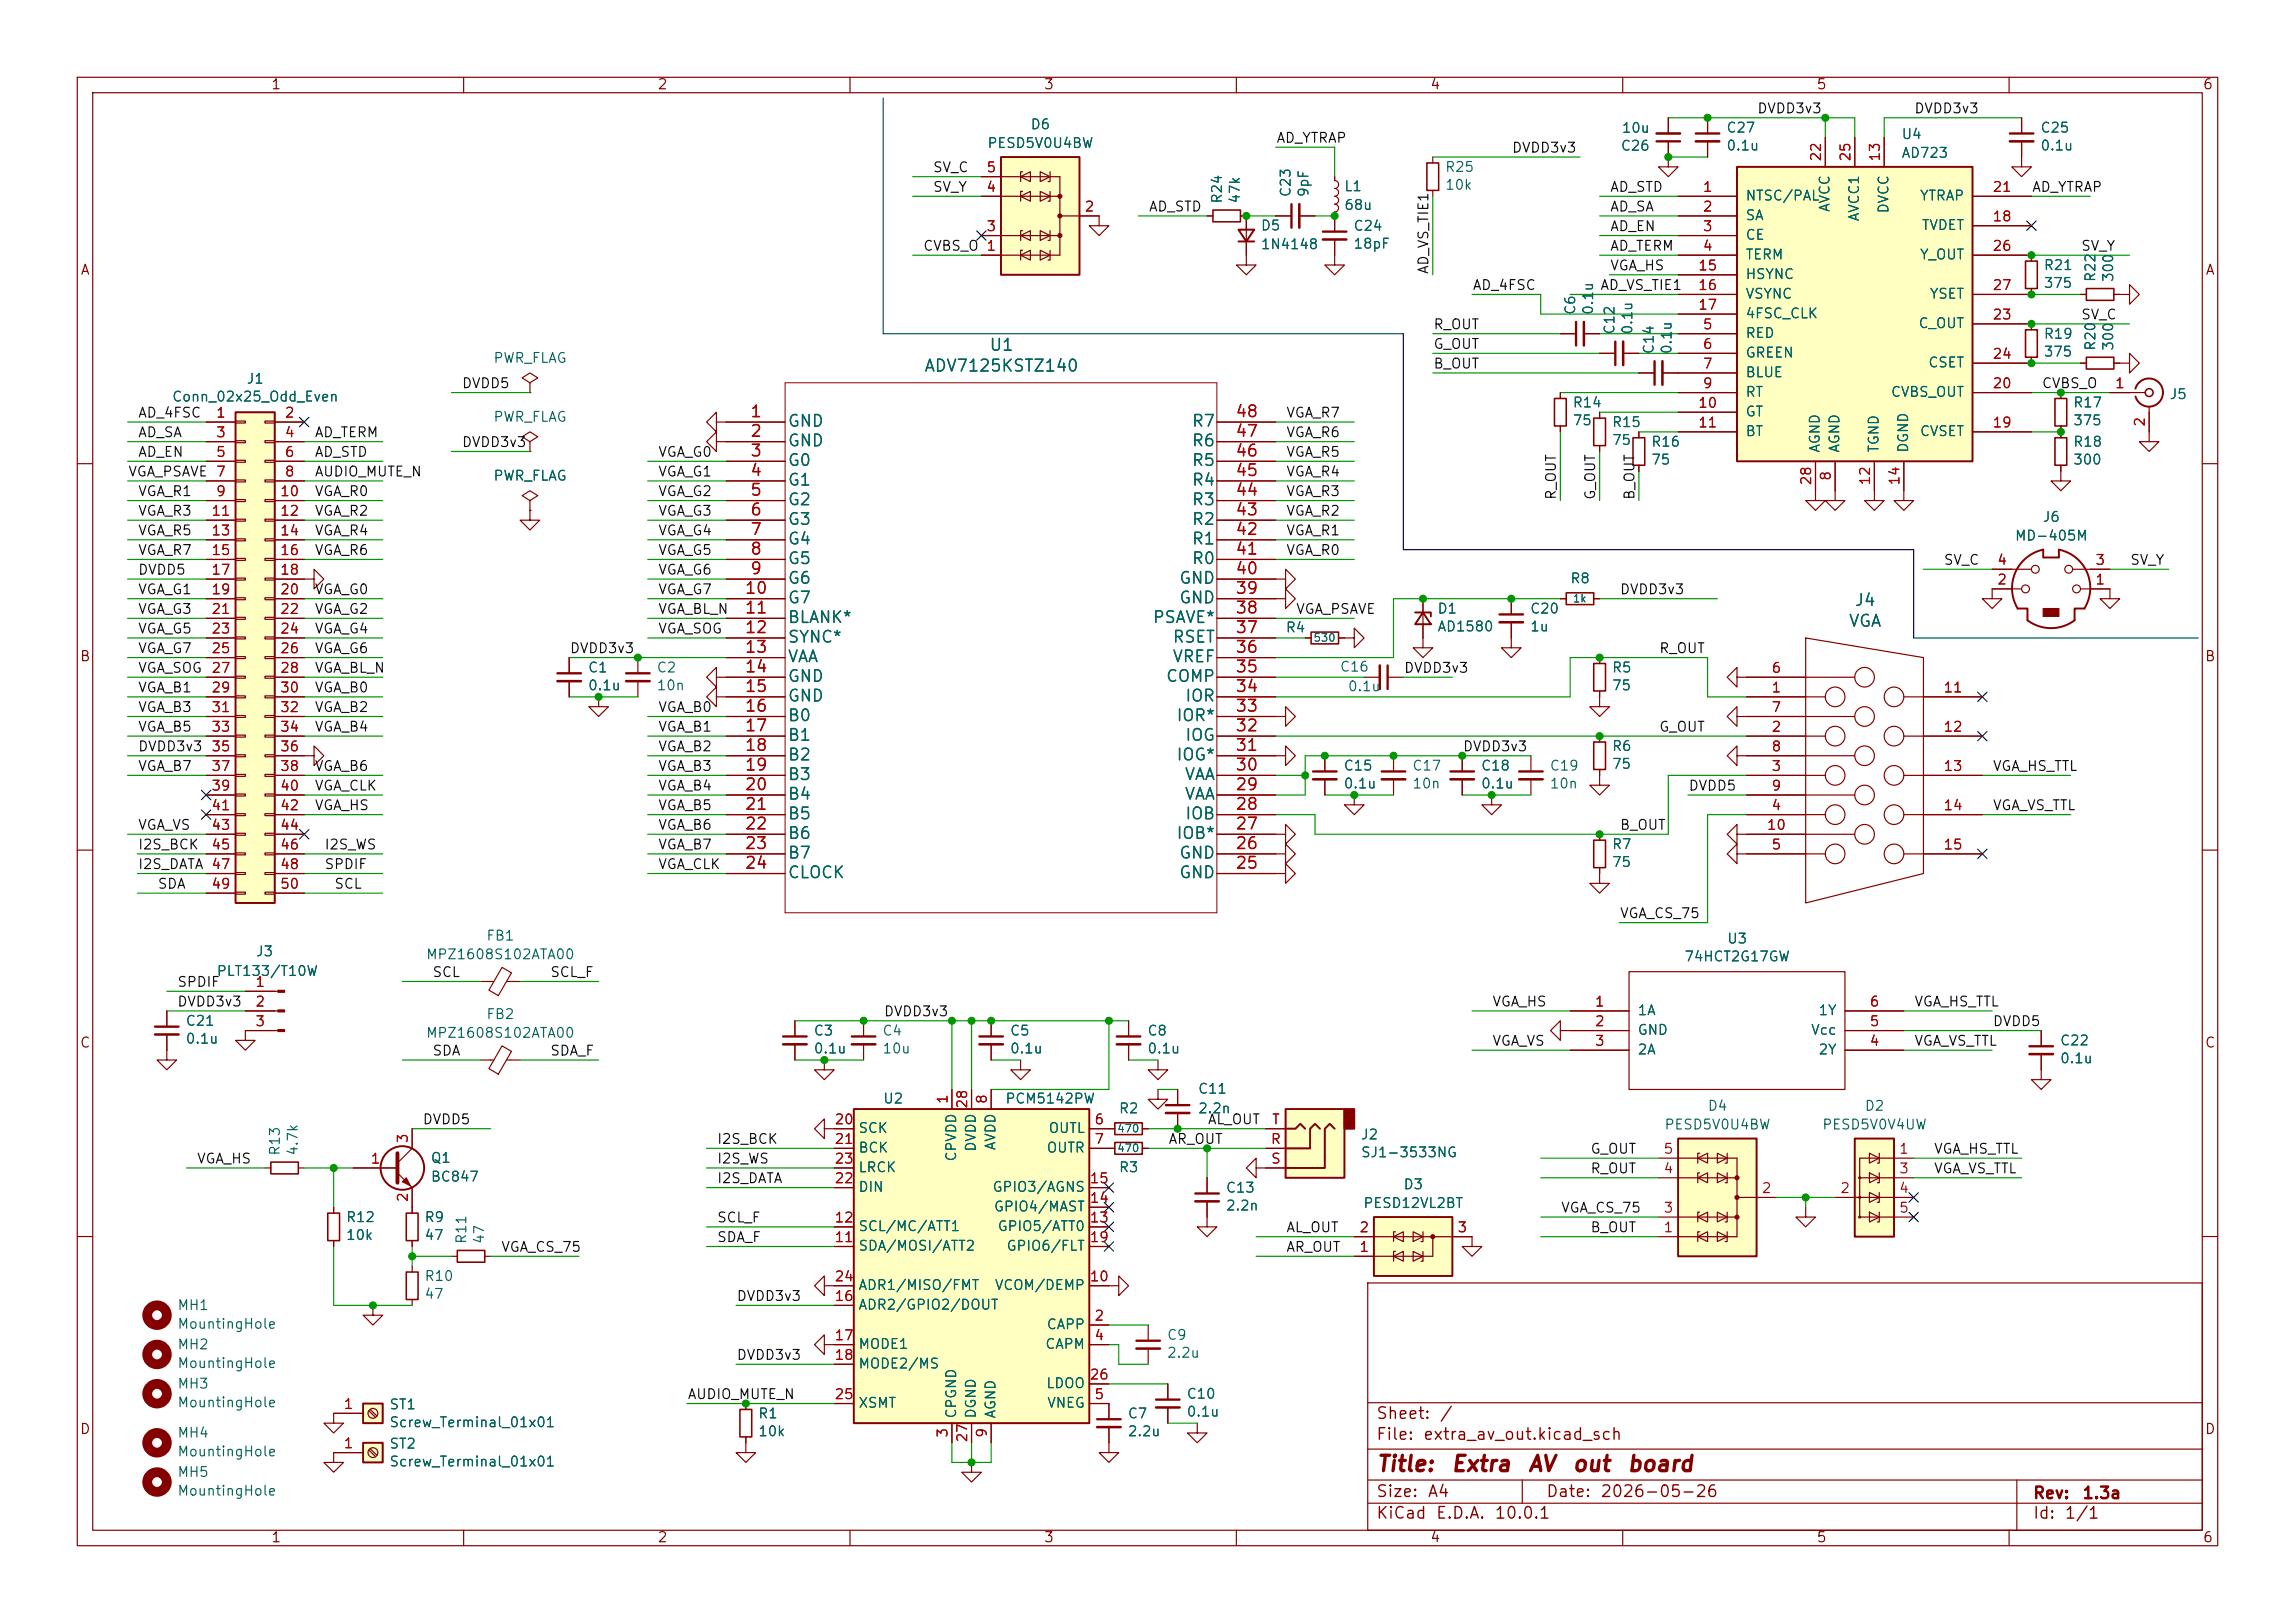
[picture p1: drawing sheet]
<svg xmlns="http://www.w3.org/2000/svg" width="297mm" height="210mm" viewBox="0 0 297 210" stroke-linecap="round" stroke-linejoin="round" font-family="sans-serif">
<defs><g id="words">
<g font-size="2" fill="#840000">
<text x="178" y="190.9">Title:</text>
<text x="187.7" y="190.9">Extra</text>
<text x="197.6" y="190.9">AV</text>
<text x="203.4" y="190.9">out</text>
<text x="210.4" y="190.9">board</text>
</g>
<g font-size="1.5" fill="#006464">
<text x="127.9" y="45.8">U1</text>
<text x="119.5" y="48.5">ADV7125KSTZ140</text>
<text x="101.9" y="55.6">GND</text>
<text x="101.9" y="58.1">GND</text>
<text x="154.1" y="58.1">R6</text>
<text x="154.1" y="55.6">R7</text>
<text x="101.9" y="60.7">G0</text>
<text x="101.9" y="63.2">G1</text>
<text x="101.9" y="65.7">G2</text>
<text x="154.1" y="65.7">R3</text>
<text x="154.1" y="63.2">R4</text>
<text x="154.1" y="60.7">R5</text>
<text x="101.9" y="68.3">G3</text>
<text x="101.9" y="70.8">G4</text>
<text x="154.1" y="70.8">R1</text>
<text x="154.1" y="68.3">R2</text>
<text x="101.9" y="73.4">G5</text>
<text x="101.9" y="75.9">G6</text>
<text x="152.5" y="75.9">GND</text>
<text x="154.1" y="73.4">R0</text>
<text x="101.9" y="78.4">G7</text>
<text x="101.9" y="81">BLANK*</text>
<text x="101.9" y="83.5">SYNC*</text>
<text x="149.1" y="81">PSAVE*</text>
<text x="151.6" y="83.5">RSET</text>
<text x="152.5" y="78.4">GND</text>
<text x="239.2" y="81.5">VGA</text>
<text x="239.9" y="78.8">J4</text>
<text x="101.9" y="86.1">VAA</text>
<text x="101.9" y="88.6">GND</text>
<text x="150.8" y="88.6">COMP</text>
<text x="151.6" y="86.1">VREF</text>
<text x="101.9" y="91.1">GND</text>
<text x="101.9" y="93.7">B0</text>
<text x="152.1" y="93.7">IOR*</text>
<text x="153.3" y="91.1">IOR</text>
<text x="101.9" y="96.2">B1</text>
<text x="101.9" y="98.8">B2</text>
<text x="101.9" y="101.3">B3</text>
<text x="152.1" y="98.8">IOG*</text>
<text x="153.2" y="101.3">VAA</text>
<text x="153.3" y="96.2">IOG</text>
<text x="101.9" y="103.8">B4</text>
<text x="101.9" y="106.4">B5</text>
<text x="153.2" y="103.8">VAA</text>
<text x="153.3" y="106.4">IOB</text>
<text x="101.9" y="108.9">B6</text>
<text x="101.9" y="111.5">B7</text>
<text x="152.1" y="108.9">IOB*</text>
<text x="152.5" y="111.5">GND</text>
<text x="101.9" y="114">CLOCK</text>
<text x="152.5" y="114">GND</text>
</g>
<g font-size="1.5" fill="#a90000">
<text x="97" y="54.4">1</text>
<text x="97" y="56.9">2</text>
<text x="97" y="59.4">3</text>
<text x="159.8" y="59.4">46</text>
<text x="159.8" y="56.9">47</text>
<text x="159.8" y="54.4">48</text>
<text x="97" y="62">4</text>
<text x="97" y="64.5">5</text>
<text x="159.8" y="64.5">44</text>
<text x="159.8" y="62">45</text>
<text x="97" y="67.1">6</text>
<text x="97" y="69.6">7</text>
<text x="159.8" y="69.6">42</text>
<text x="159.8" y="67.1">43</text>
<text x="96.3" y="77.2">10</text>
<text x="97" y="72.1">8</text>
<text x="97" y="74.7">9</text>
<text x="159.8" y="77.2">39</text>
<text x="159.8" y="74.7">40</text>
<text x="159.8" y="72.1">41</text>
<text x="96.3" y="79.8">11</text>
<text x="96.3" y="82.3">12</text>
<text x="159.8" y="82.3">37</text>
<text x="159.8" y="79.8">38</text>
<text x="96.3" y="84.8">13</text>
<text x="96.3" y="87.4">14</text>
<text x="96.3" y="89.9">15</text>
<text x="159.8" y="89.9">34</text>
<text x="159.8" y="87.4">35</text>
<text x="159.8" y="84.8">36</text>
<text x="96.3" y="92.5">16</text>
<text x="96.3" y="95">17</text>
<text x="159.8" y="95">32</text>
<text x="159.8" y="92.5">33</text>
<text x="96.3" y="97.5">18</text>
<text x="96.3" y="100.1">19</text>
<text x="159.8" y="100.1">30</text>
<text x="159.8" y="97.5">31</text>
<text x="96.3" y="102.6">20</text>
<text x="96.3" y="105.2">21</text>
<text x="96.3" y="107.7">22</text>
<text x="159.8" y="107.7">27</text>
<text x="159.8" y="105.2">28</text>
<text x="159.8" y="102.6">29</text>
<text x="96.3" y="110.2">23</text>
<text x="96.3" y="112.8">24</text>
<text x="159.8" y="112.8">25</text>
<text x="159.8" y="110.2">26</text>
</g>
<g font-size="1.5" fill="#840000">
<text x="178" y="184">Sheet:</text>
<text x="186.2" y="184">/</text>
<text x="178" y="186.7">File:</text>
<text x="184.1" y="186.7">extra_av_out.kicad_sch</text>
<text x="178" y="196.9">KiCad</text>
<text x="178" y="194.1">Size:</text>
<text x="184.7" y="194.1">A4</text>
<text x="185.7" y="196.9">E.D.A.</text>
<text x="193.3" y="196.9">10.0.1</text>
<text x="200" y="194.1">Date:</text>
<text x="207" y="194.1">2026-05-26</text>
<text x="263" y="194.3">Rev:</text>
<text x="263" y="196.9">Id:</text>
<text x="267.1" y="196.9">1/1</text>
<text x="269.4" y="194.3">1.3a</text>
</g>
<g font-size="1.3" fill="#840000">
<text x="35" y="11.9">1</text>
<text x="85" y="11.9">2</text>
<text x="135" y="11.9">3</text>
<text x="185" y="11.9">4</text>
<text x="235" y="11.9">5</text>
<text x="285" y="11.9">6</text>
<text x="10.3" y="35.9">A</text>
<text x="285.3" y="35.9">A</text>
<text x="10.3" y="85.9">B</text>
<text x="285.3" y="85.9">B</text>
<text x="10.3" y="135.9">C</text>
<text x="285.3" y="135.9">C</text>
<text x="10.3" y="185.9">D</text>
<text x="285.3" y="185.9">D</text>
<text x="35" y="199.9">1</text>
<text x="85" y="199.9">2</text>
<text x="135" y="199.9">3</text>
<text x="185" y="199.9">4</text>
<text x="235" y="199.9">5</text>
<text x="285" y="199.9">6</text>
</g>
<g font-size="1.3" fill="#006464">
<text x="133.3" y="17">D6</text>
<text x="209.8" y="17.5">10u</text>
<text x="223.3" y="17.5">C27</text>
<text x="264" y="17.5">C25</text>
<text x="127.7" y="19.5">PESD5V0U4BW</text>
<text x="186.9" y="22.6">R25</text>
<text x="209.7" y="19.8">C26</text>
<text x="223.3" y="19.8">0.1u</text>
<text x="246" y="20.7">AD723</text>
<text x="246" y="18.3">U4</text>
<text x="264" y="19.8">0.1u</text>
<text x="158.4" y="26.4" transform="rotate(-90 158.4 26.4)">R24</text>
<text x="160.8" y="26.4" transform="rotate(-90 160.8 26.4)">47k</text>
<text x="167.3" y="25.6" transform="rotate(-90 167.3 25.6)">C23</text>
<text x="169.6" y="25.6" transform="rotate(-90 169.6 25.6)">9pF</text>
<text x="173.9" y="25.1">L1</text>
<text x="173.9" y="27.5">68u</text>
<text x="186.9" y="24.9">10k</text>
<text x="225.8" y="26.3">NTSC/PAL</text>
<text x="225.8" y="28.8">SA</text>
<text x="237.1" y="27.5" transform="rotate(-90 237.1 27.5)">AVCC</text>
<text x="240.9" y="28.7" transform="rotate(-90 240.9 28.7)">AVCC1</text>
<text x="244.7" y="27.7" transform="rotate(-90 244.7 27.7)">DVCC</text>
<text x="248.4" y="26.3">YTRAP</text>
<text x="163.1" y="30.1">D5</text>
<text x="163.1" y="32.6">1N4148</text>
<text x="175.1" y="30.2">C24</text>
<text x="175.1" y="32.5">18pF</text>
<text x="225.8" y="31.3">CE</text>
<text x="225.8" y="33.9">TERM</text>
<text x="248.4" y="33.9">Y_OUT</text>
<text x="248.6" y="30.1">TVDET</text>
<text x="264.4" y="35.3">R21</text>
<text x="204.2" y="40.8" transform="rotate(-90 204.2 40.8)">C6</text>
<text x="206.5" y="40.8" transform="rotate(-90 206.5 40.8)">0.1u</text>
<text x="225.8" y="36.4">HSYNC</text>
<text x="225.8" y="39">VSYNC</text>
<text x="225.8" y="41.5">4FSC_CLK</text>
<text x="249.6" y="39">YSET</text>
<text x="264.4" y="37.6">375</text>
<text x="271.5" y="36.6" transform="rotate(-90 271.5 36.6)">R22</text>
<text x="273.8" y="36.6" transform="rotate(-90 273.8 36.6)">300</text>
<text x="63.8" y="47.3">PWR_FLAG</text>
<text x="209.2" y="43.4" transform="rotate(-90 209.2 43.4)">C12</text>
<text x="211.6" y="43.4" transform="rotate(-90 211.6 43.4)">0.1u</text>
<text x="214.3" y="45.9" transform="rotate(-90 214.3 45.9)">C14</text>
<text x="216.6" y="45.9" transform="rotate(-90 216.6 45.9)">0.1u</text>
<text x="225.8" y="44">RED</text>
<text x="225.8" y="46.6">GREEN</text>
<text x="248.2" y="42.8">C_OUT</text>
<text x="249.5" y="47.9">CSET</text>
<text x="264.4" y="46.5">375</text>
<text x="264.4" y="44.1">R19</text>
<text x="271.5" y="45.5" transform="rotate(-90 271.5 45.5)">R20</text>
<text x="273.8" y="45.5" transform="rotate(-90 273.8 45.5)">300</text>
<text x="22.2" y="52.3">Conn_02x25_Odd_Even</text>
<text x="31.8" y="50">J1</text>
<text x="203.4" y="53">R14</text>
<text x="225.8" y="49.1">BLUE</text>
<text x="225.8" y="51.7">RT</text>
<text x="244.6" y="51.7">CVBS_OUT</text>
<text x="268.2" y="53">R17</text>
<text x="280.7" y="52">J5</text>
<text x="63.8" y="54.9">PWR_FLAG</text>
<text x="203.4" y="55.3">75</text>
<text x="208.5" y="55.6">R15</text>
<text x="208.5" y="57.9">75</text>
<text x="213.6" y="58.1">R16</text>
<text x="225.8" y="54.2">GT</text>
<text x="225.8" y="56.7">BT</text>
<text x="235.8" y="58.7" transform="rotate(-90 235.8 58.7)">AGND</text>
<text x="238.4" y="58.7" transform="rotate(-90 238.4 58.7)">AGND</text>
<text x="243.4" y="58.7" transform="rotate(-90 243.4 58.7)">TGND</text>
<text x="247.2" y="58.7" transform="rotate(-90 247.2 58.7)">DGND</text>
<text x="248.4" y="56.7">CVSET</text>
<text x="268.2" y="55.3">375</text>
<text x="268.2" y="58.1">R18</text>
<text x="63.8" y="62.5">PWR_FLAG</text>
<text x="213.6" y="60.4">75</text>
<text x="268.2" y="60.4">300</text>
<text x="260.7" y="70.3">MD-405M</text>
<text x="264.3" y="67.8">J6</text>
<text x="203.1" y="75.8">R8</text>
<text x="166.3" y="82.1">R4</text>
<text x="185.9" y="79.7">D1</text>
<text x="185.9" y="82">AD1580</text>
<text x="197.9" y="82">1u</text>
<text x="197.9" y="79.7">C20</text>
<text x="76" y="87.3">C1</text>
<text x="76" y="89.6">0.1u</text>
<text x="84.9" y="87.3">C2</text>
<text x="84.9" y="89.6">10n</text>
<text x="173.3" y="87.2">C16</text>
<text x="174.3" y="89.8">0.1u</text>
<text x="208.5" y="87.3">R5</text>
<text x="208.5" y="89.6">75</text>
<text x="173.8" y="100">C15</text>
<text x="182.7" y="100">C17</text>
<text x="191.6" y="100">C18</text>
<text x="200.5" y="100">C19</text>
<text x="208.5" y="97.5">R6</text>
<text x="208.5" y="99.8">75</text>
<text x="173.8" y="102.3">0.1u</text>
<text x="182.7" y="102.3">10n</text>
<text x="191.6" y="102.3">0.1u</text>
<text x="200.5" y="102.3">10n</text>
<text x="208.5" y="110.2">R7</text>
<text x="208.5" y="112.5">75</text>
<text x="33" y="124.1">J3</text>
<text x="55" y="124.4">MPZ1608S102ATA00</text>
<text x="62.8" y="122">FB1</text>
<text x="217.9" y="124.7">74HCT2G17GW</text>
<text x="223.4" y="122.4">U3</text>
<text x="27.9" y="126.6">PLT133/T10W</text>
<text x="211.8" y="131.7">1A</text>
<text x="235.2" y="131.7">1Y</text>
<text x="23.9" y="133">C21</text>
<text x="23.9" y="135.4">0.1u</text>
<text x="55" y="134.6">MPZ1608S102ATA00</text>
<text x="62.8" y="132.2">FB2</text>
<text x="105.2" y="134.3">C3</text>
<text x="105.2" y="136.6">0.1u</text>
<text x="114.1" y="134.3">C4</text>
<text x="114.1" y="136.6">10u</text>
<text x="130.6" y="134.3">C5</text>
<text x="130.6" y="136.6">0.1u</text>
<text x="148.4" y="134.3">C8</text>
<text x="148.4" y="136.6">0.1u</text>
<text x="211.8" y="134.2">GND</text>
<text x="211.8" y="136.8">2A</text>
<text x="234.3" y="134.2">Vcc</text>
<text x="235.2" y="136.8">2Y</text>
<text x="266.5" y="135.6">C22</text>
<text x="266.5" y="137.9">0.1u</text>
<text x="114.2" y="143.1">U2</text>
<text x="130" y="143.1">PCM5142PW</text>
<text x="154.9" y="141.8">C11</text>
<text x="36.5" y="149.6" transform="rotate(-90 36.5 149.6)">R13</text>
<text x="38.8" y="149.6" transform="rotate(-90 38.8 149.6)">4.7k</text>
<text x="111" y="146.9">SCK</text>
<text x="111" y="149.5">BCK</text>
<text x="126.6" y="149.1" transform="rotate(-90 126.6 149.1)">DVDD</text>
<text x="129.1" y="148.9" transform="rotate(-90 129.1 148.9)">AVDD</text>
<text x="135.4" y="149.5">OUTR</text>
<text x="135.6" y="146.9">OUTL</text>
<text x="144.7" y="144.4">R2</text>
<text x="154.9" y="144.4">2.2n</text>
<text x="176" y="147.8">J2</text>
<text x="215.3" y="146.5">PESD5V0U4BW</text>
<text x="220.9" y="144">D4</text>
<text x="235.7" y="146.5">PESD5V0V4UW</text>
<text x="241.2" y="144">D2</text>
<text x="55.7" y="153.2">BC847</text>
<text x="55.7" y="150.8">Q1</text>
<text x="111" y="154.5">DIN</text>
<text x="111" y="152">LRCK</text>
<text x="124.1" y="150.4" transform="rotate(-90 124.1 150.4)">CPVDD</text>
<text x="128.3" y="154.5">GPIO3/AGNS</text>
<text x="144.7" y="152">R3</text>
<text x="158.6" y="154.6">C13</text>
<text x="176" y="150.1">SJ1-3533NG</text>
<text x="181.5" y="154.2">D3</text>
<text x="44.7" y="160.8">10k</text>
<text x="44.7" y="158.4">R12</text>
<text x="54.8" y="158.4">R9</text>
<text x="54.8" y="160.8">47</text>
<text x="60.7" y="161.1" transform="rotate(-90 60.7 161.1)">R11</text>
<text x="63" y="161.1" transform="rotate(-90 63 161.1)">47</text>
<text x="111" y="159.6">SCL/MC/ATT1</text>
<text x="128.5" y="157.1">GPIO4/MAST</text>
<text x="129" y="159.6">GPIO5/ATT0</text>
<text x="158.6" y="156.9">2.2n</text>
<text x="176.3" y="156.6">PESD12VL2BT</text>
<text x="54.8" y="166.1">R10</text>
<text x="111" y="162.2">SDA/MOSI/ATT2</text>
<text x="111" y="167.2">ADR1/MISO/FMT</text>
<text x="128.6" y="167.2">VCOM/DEMP</text>
<text x="130.2" y="162.2">GPIO6/FLT</text>
<text x="22.9" y="169.8">MH1</text>
<text x="22.9" y="172.3">MountingHole</text>
<text x="54.8" y="168.4">47</text>
<text x="111" y="169.8">ADR2/GPIO2/DOUT</text>
<text x="135.4" y="172.3">CAPP</text>
<text x="150.9" y="173.7">C9</text>
<text x="22.9" y="180">MH3</text>
<text x="22.9" y="174.9">MH2</text>
<text x="22.9" y="177.3">MountingHole</text>
<text x="111" y="174.9">MODE1</text>
<text x="111" y="177.4">MODE2/MS</text>
<text x="135.2" y="174.9">CAPM</text>
<text x="135.3" y="179.9">LDOO</text>
<text x="150.9" y="176">2.2u</text>
<text x="22.9" y="182.4">MountingHole</text>
<text x="50.3" y="182.7">ST1</text>
<text x="50.3" y="185">Screw_Terminal_01x01</text>
<text x="98" y="183.8">R1</text>
<text x="111" y="182.5">XSMT</text>
<text x="124.1" y="183.6" transform="rotate(-90 124.1 183.6)">CPGND</text>
<text x="126.6" y="183.6" transform="rotate(-90 126.6 183.6)">DGND</text>
<text x="129.1" y="183.6" transform="rotate(-90 129.1 183.6)">AGND</text>
<text x="135.4" y="182.5">VNEG</text>
<text x="145.9" y="183.8">C7</text>
<text x="153.5" y="181.3">C10</text>
<text x="153.5" y="183.6">0.1u</text>
<text x="22.9" y="191.4">MH5</text>
<text x="22.9" y="186.3">MH4</text>
<text x="22.9" y="188.8">MountingHole</text>
<text x="50.3" y="187.8">ST2</text>
<text x="50.3" y="190.1">Screw_Terminal_01x01</text>
<text x="98" y="186.2">10k</text>
<text x="145.9" y="186.2">2.2u</text>
<text x="22.9" y="193.8">MountingHole</text>
</g>
<g font-size="1.3" fill="#0f0f0f">
<text x="227.3" y="15">DVDD3v3</text>
<text x="247.6" y="15">DVDD3v3</text>
<text x="120.6" y="22.6">SV_C</text>
<text x="165.1" y="18.8">AD_YTRAP</text>
<text x="195.6" y="20.1">DVDD3v3</text>
<text x="120.6" y="25.1">SV_Y</text>
<text x="148.6" y="27.7">AD_STD</text>
<text x="208.3" y="27.7">AD_SA</text>
<text x="208.3" y="25.1">AD_STD</text>
<text x="262.9" y="25.1">AD_YTRAP</text>
<text x="119.4" y="32.8">CVBS_O 1</text>
<text x="185.2" y="35.6" transform="rotate(-90 185.2 35.6)">AD_VS_TIE1</text>
<text x="208.3" y="35.3">VGA_HS</text>
<text x="208.3" y="30.2">AD_EN</text>
<text x="208.3" y="32.8">AD_TERM</text>
<text x="269.2" y="32.8">SV_Y</text>
<text x="190.5" y="37.8">AD_4FSC</text>
<text x="207" y="37.8">AD_VS_TIE1</text>
<text x="269.2" y="41.6">SV_C</text>
<text x="185.4" y="48">B_OUT</text>
<text x="185.4" y="45.5">G_OUT</text>
<text x="185.4" y="42.9">R_OUT</text>
<text x="59.7" y="50.5">DVDD5</text>
<text x="264.2" y="50.5">CVBS_O</text>
<text x="17.8" y="59.4">AD_EN</text>
<text x="17.8" y="56.9">AD_SA</text>
<text x="17.8" y="54.3">AD_4FSC</text>
<text x="40.6" y="56.9">AD_TERM</text>
<text x="40.6" y="59.4">AD_STD</text>
<text x="59.7" y="58.2">DVDD3v3</text>
<text x="85.1" y="59.4">VGA_G0</text>
<text x="166.4" y="54.3">VGA_R7</text>
<text x="166.4" y="59.4">VGA_R5</text>
<text x="166.4" y="56.9">VGA_R6</text>
<text x="16.5" y="62">VGA_PSAVE</text>
<text x="17.8" y="64.5">VGA_R1</text>
<text x="40.6" y="64.5">VGA_R0</text>
<text x="40.6" y="62">AUDIO_MUTE_N</text>
<text x="85.1" y="64.5">VGA_G2</text>
<text x="85.1" y="62">VGA_G1</text>
<text x="166.4" y="64.5">VGA_R3</text>
<text x="166.4" y="62">VGA_R4</text>
<text x="201.7" y="64.8" transform="rotate(-90 201.7 64.8)">R_OUT</text>
<text x="206.7" y="64.8" transform="rotate(-90 206.7 64.8)">G_OUT</text>
<text x="211.8" y="64.8" transform="rotate(-90 211.8 64.8)">B_OUT</text>
<text x="17.8" y="69.6">VGA_R5</text>
<text x="17.8" y="67">VGA_R3</text>
<text x="40.6" y="69.6">VGA_R4</text>
<text x="40.6" y="67">VGA_R2</text>
<text x="85.1" y="69.6">VGA_G4</text>
<text x="85.1" y="67">VGA_G3</text>
<text x="166.4" y="67">VGA_R2</text>
<text x="166.4" y="69.6">VGA_R1</text>
<text x="17.8" y="72.1">VGA_R7</text>
<text x="17.8" y="74.7">DVDD5</text>
<text x="17.8" y="77.2">VGA_G1</text>
<text x="40.6" y="72.1">VGA_R6</text>
<text x="40.6" y="77.2">VGA_G0</text>
<text x="85.1" y="72.1">VGA_G5</text>
<text x="85.1" y="77.2">VGA_G7</text>
<text x="85.1" y="74.7">VGA_G6</text>
<text x="166.4" y="72.1">VGA_R0</text>
<text x="209.5" y="77.2">DVDD3v3</text>
<text x="251.5" y="73.4">SV_C</text>
<text x="275.6" y="73.4">SV_Y</text>
<text x="17.8" y="79.7">VGA_G3</text>
<text x="17.8" y="82.3">VGA_G5</text>
<text x="40.6" y="82.3">VGA_G4</text>
<text x="40.6" y="79.7">VGA_G2</text>
<text x="85.1" y="79.7">VGA_BL_N</text>
<text x="85.1" y="82.3">VGA_SOG</text>
<text x="167.6" y="79.7">VGA_PSAVE</text>
<text x="17.8" y="84.8">VGA_G7</text>
<text x="17.8" y="89.9">VGA_B1</text>
<text x="17.8" y="87.4">VGA_SOG</text>
<text x="40.6" y="89.9">VGA_B0</text>
<text x="40.6" y="84.8">VGA_G6</text>
<text x="40.6" y="87.4">VGA_BL_N</text>
<text x="73.7" y="84.8">DVDD3v3</text>
<text x="181.6" y="87.4">DVDD3v3</text>
<text x="214.6" y="84.8">R_OUT</text>
<text x="17.8" y="92.4">VGA_B3</text>
<text x="17.8" y="95">VGA_B5</text>
<text x="40.6" y="95">VGA_B4</text>
<text x="40.6" y="92.4">VGA_B2</text>
<text x="85.1" y="95">VGA_B1</text>
<text x="85.1" y="92.4">VGA_B0</text>
<text x="214.6" y="95">G_OUT</text>
<text x="17.8" y="100.1">VGA_B7</text>
<text x="17.8" y="97.5">DVDD3v3</text>
<text x="40.6" y="100.1">VGA_B6</text>
<text x="85.1" y="97.5">VGA_B2</text>
<text x="85.1" y="100.1">VGA_B3</text>
<text x="189.2" y="97.5">DVDD3v3</text>
<text x="257.8" y="100.1">VGA_HS_TTL</text>
<text x="17.8" y="107.7">VGA_VS</text>
<text x="40.6" y="105.1">VGA_HS</text>
<text x="40.6" y="102.6">VGA_CLK</text>
<text x="85.1" y="107.7">VGA_B6</text>
<text x="85.1" y="105.1">VGA_B5</text>
<text x="85.1" y="102.6">VGA_B4</text>
<text x="209.5" y="107.7">B_OUT</text>
<text x="218.4" y="102.6">DVDD5</text>
<text x="257.8" y="105.1">VGA_VS_TTL</text>
<text x="17.8" y="110.2">I2S_BCK</text>
<text x="17.8" y="112.8">I2S_DATA 47</text>
<text x="41.9" y="112.8">SPDIF</text>
<text x="41.9" y="110.2">I2S_WS</text>
<text x="85.1" y="112.8">VGA_CLK</text>
<text x="85.1" y="110.2">VGA_B7</text>
<text x="20.3" y="115.3">SDA</text>
<text x="43.2" y="115.3">SCL</text>
<text x="209.5" y="119.1">VGA_CS_75</text>
<text x="22.9" y="128">SPDIF</text>
<text x="22.9" y="130.5">DVDD3v3</text>
<text x="55.9" y="126.7">SCL</text>
<text x="71.1" y="126.7">SCL_F</text>
<text x="114.3" y="131.8">DVDD3v3</text>
<text x="193" y="130.5">VGA_HS</text>
<text x="247.6" y="130.5">VGA_HS_TTL</text>
<text x="55.9" y="136.9">SDA</text>
<text x="71.1" y="136.9">SDA_F</text>
<text x="193" y="135.6">VGA_VS</text>
<text x="247.6" y="135.6">VGA_VS_TTL</text>
<text x="257.8" y="133.1">DVDD5</text>
<text x="54.6" y="145.8">DVDD5</text>
<text x="92.7" y="148.3">I2S_BCK</text>
<text x="151.1" y="148.3">AR_OUT</text>
<text x="156.2" y="145.8">AL_OUT</text>
<text x="205.7" y="149.6">G_OUT</text>
<text x="250.2" y="149.6">VGA_HS_TTL</text>
<text x="25.4" y="150.9">VGA_HS</text>
<text x="92.7" y="150.9">I2S_WS</text>
<text x="92.7" y="153.4">I2S_DATA</text>
<text x="205.7" y="152.1">R_OUT</text>
<text x="250.2" y="152.1">VGA_VS_TTL</text>
<text x="92.7" y="161">SDA_F</text>
<text x="92.7" y="158.5">SCL_F</text>
<text x="166.4" y="159.8">AL_OUT</text>
<text x="201.9" y="157.2">VGA_CS_75</text>
<text x="205.7" y="159.8">B_OUT</text>
<text x="64.8" y="162.3">VGA_CS_75</text>
<text x="166.4" y="162.3">AR_OUT</text>
<text x="95.2" y="168.6">DVDD3v3</text>
<text x="95.2" y="176.3">DVDD3v3</text>
<text x="88.9" y="181.3">AUDIO_MUTE_N</text>
</g>
<g font-size="1.3" fill="#a90000">
<text x="127.6" y="22.6">5</text>
<text x="236" y="21" transform="rotate(-90 236 21)">22</text>
<text x="239.8" y="21" transform="rotate(-90 239.8 21)">25</text>
<text x="243.6" y="21" transform="rotate(-90 243.6 21)">13</text>
<text x="127.6" y="25.1">4</text>
<text x="140.3" y="27.7">2</text>
<text x="220.3" y="25.1">1</text>
<text x="220.3" y="27.7">2</text>
<text x="257.8" y="29">18</text>
<text x="257.8" y="25.1">21</text>
<text x="127.6" y="30.2">3</text>
<text x="127.6" y="32.8">1</text>
<text x="219.7" y="35.3">15</text>
<text x="220.3" y="30.2">3</text>
<text x="220.3" y="32.8">4</text>
<text x="257.8" y="32.8">26</text>
<text x="219.7" y="37.8">16</text>
<text x="219.7" y="40.4">17</text>
<text x="257.8" y="41.7">23</text>
<text x="257.8" y="37.8">27</text>
<text x="220.3" y="42.9">5</text>
<text x="220.3" y="45.5">6</text>
<text x="257.8" y="46.7">24</text>
<text x="219.7" y="53.1">10</text>
<text x="220.3" y="48">7</text>
<text x="220.3" y="50.5">9</text>
<text x="257.8" y="50.5">20</text>
<text x="273.6" y="50.5">1</text>
<text x="27.9" y="54.4">1</text>
<text x="27.9" y="56.9">3</text>
<text x="27.9" y="59.4">5</text>
<text x="36.8" y="54.4">2</text>
<text x="36.8" y="56.9">4</text>
<text x="36.8" y="59.4">6</text>
<text x="219.7" y="55.6">11</text>
<text x="257.8" y="55.6">19</text>
<text x="277.9" y="55.3" transform="rotate(-90 277.9 55.3)">2</text>
<text x="27.9" y="62">7</text>
<text x="27.9" y="64.5">9</text>
<text x="36.2" y="64.5">10</text>
<text x="36.8" y="62">8</text>
<text x="234.7" y="62.9" transform="rotate(-90 234.7 62.9)">28</text>
<text x="237.2" y="62.3" transform="rotate(-90 237.2 62.3)">8</text>
<text x="242.3" y="62.9" transform="rotate(-90 242.3 62.9)">12</text>
<text x="246.1" y="62.9" transform="rotate(-90 246.1 62.9)">14</text>
<text x="27.3" y="67.1">11</text>
<text x="27.3" y="69.6">13</text>
<text x="36.2" y="67.1">12</text>
<text x="36.2" y="69.6">14</text>
<text x="27.3" y="72.1">15</text>
<text x="27.3" y="74.7">17</text>
<text x="27.3" y="77.2">19</text>
<text x="36.2" y="72.1">16</text>
<text x="36.2" y="74.7">18</text>
<text x="36.2" y="77.2">20</text>
<text x="258.4" y="75.9">2</text>
<text x="258.4" y="73.4">4</text>
<text x="271.1" y="75.9">1</text>
<text x="271.1" y="73.4">3</text>
<text x="27.3" y="79.8">21</text>
<text x="27.3" y="82.3">23</text>
<text x="36.2" y="79.8">22</text>
<text x="36.2" y="82.3">24</text>
<text x="27.3" y="84.8">25</text>
<text x="27.3" y="87.4">27</text>
<text x="27.3" y="89.9">29</text>
<text x="36.2" y="84.8">26</text>
<text x="36.2" y="87.4">28</text>
<text x="36.2" y="89.9">30</text>
<text x="229.2" y="89.9">1</text>
<text x="229.2" y="87.4">6</text>
<text x="251.4" y="89.9">11</text>
<text x="27.3" y="92.5">31</text>
<text x="27.3" y="95">33</text>
<text x="36.2" y="92.5">32</text>
<text x="36.2" y="95">34</text>
<text x="229.2" y="95">2</text>
<text x="229.2" y="92.5">7</text>
<text x="251.4" y="95">12</text>
<text x="27.3" y="97.5">35</text>
<text x="27.3" y="100.1">37</text>
<text x="36.2" y="97.5">36</text>
<text x="36.2" y="100.1">38</text>
<text x="229.2" y="100.1">3</text>
<text x="229.2" y="97.5">8</text>
<text x="251.4" y="100.1">13</text>
<text x="27.3" y="102.6">39</text>
<text x="27.3" y="105.2">41</text>
<text x="27.3" y="107.7">43</text>
<text x="36.2" y="102.6">40</text>
<text x="36.2" y="105.2">42</text>
<text x="36.2" y="107.7">44</text>
<text x="228.6" y="107.7">10</text>
<text x="229.2" y="105.2">4</text>
<text x="229.2" y="102.6">9</text>
<text x="251.4" y="105.2">14</text>
<text x="27.3" y="110.2">45</text>
<text x="27.3" y="112.8">47</text>
<text x="36.2" y="110.2">46</text>
<text x="36.2" y="112.8">48</text>
<text x="229.2" y="110.2">5</text>
<text x="251.4" y="110.2">15</text>
<text x="27.3" y="115.3">49</text>
<text x="36.2" y="115.3">50</text>
<text x="32.9" y="128">1</text>
<text x="32.9" y="130.6">2</text>
<text x="206.3" y="130.6">1</text>
<text x="241.9" y="130.6">6</text>
<text x="32.9" y="133.1">3</text>
<text x="206.3" y="133.1">2</text>
<text x="206.3" y="135.6">3</text>
<text x="241.9" y="135.6">4</text>
<text x="241.9" y="133.1">5</text>
<text x="122.9" y="142.9" transform="rotate(-90 122.9 142.9)">1</text>
<text x="125.5" y="143.6" transform="rotate(-90 125.5 143.6)">28</text>
<text x="128" y="142.9" transform="rotate(-90 128 142.9)">8</text>
<text x="53.1" y="148" transform="rotate(-90 53.1 148)">3</text>
<text x="107.9" y="145.8">20</text>
<text x="107.9" y="148.3">21</text>
<text x="141.5" y="145.8">6</text>
<text x="141.5" y="148.3">7</text>
<text x="164.4" y="148.3">R</text>
<text x="164.5" y="145.8">T</text>
<text x="215.2" y="149.6">5</text>
<text x="245.7" y="149.6">1</text>
<text x="47.9" y="150.9">1</text>
<text x="53.1" y="155.6" transform="rotate(-90 53.1 155.6)">2</text>
<text x="107.9" y="153.4">22</text>
<text x="107.9" y="150.9">23</text>
<text x="140.9" y="156">14</text>
<text x="140.9" y="153.4">15</text>
<text x="164.4" y="150.9">S</text>
<text x="215.2" y="152.1">4</text>
<text x="227.9" y="154.7">2</text>
<text x="238.1" y="154.7">2</text>
<text x="245.7" y="152.1">3</text>
<text x="245.7" y="154.7">4</text>
<text x="107.9" y="161">11</text>
<text x="107.9" y="158.5">12</text>
<text x="140.9" y="158.5">13</text>
<text x="140.9" y="161">19</text>
<text x="175.8" y="159.8">2</text>
<text x="188.5" y="159.8">3</text>
<text x="215.2" y="159.8">1</text>
<text x="215.2" y="157.2">3</text>
<text x="245.7" y="157.2">5</text>
<text x="107.9" y="166.1">24</text>
<text x="140.9" y="166.1">10</text>
<text x="175.8" y="162.3">1</text>
<text x="107.9" y="168.7">16</text>
<text x="107.9" y="173.7">17</text>
<text x="141.5" y="171.2">2</text>
<text x="141.5" y="173.7">4</text>
<text x="107.9" y="176.3">18</text>
<text x="140.9" y="178.8">26</text>
<text x="44.4" y="182.6">1</text>
<text x="107.9" y="181.4">25</text>
<text x="141.5" y="181.4">5</text>
<text x="44.4" y="187.7">1</text>
<text x="122.9" y="186.1" transform="rotate(-90 122.9 186.1)">3</text>
<text x="125.5" y="186.7" transform="rotate(-90 125.5 186.7)">27</text>
<text x="128" y="186.1" transform="rotate(-90 128 186.1)">9</text>
</g>
<g font-size="1" fill="#006464">
<text x="169.9" y="83.3">530</text>
<text x="203.5" y="78.2">1k</text>
<text x="144.5" y="149.3">470</text>
<text x="144.5" y="146.8">470</text>
</g>
</g></defs>
<g fill="none" stroke="#840000" stroke-width=".15">
<path d="M10 10h277v190h-277zM12 12h273v186h-273zM60 10v2M110 10v2M160 10v2M210 10v2M260 10v2M10 60h2M285 60h2M10 110h2M285 110h2M146 132.1v2"/>
<path d="M146 135.1v2.1M149.9 137.2v1.2h1.2l-1.2 1.3-1.3-1.3h1.3M143.5 148.6h.8M147.8 148.6h.8M149.9 141v1.2h1.2l-1.2 1.3-1.3-1.3h1.3M152.4 141v2M152.4 144v2.1M10 160h2M143.5 166.4h1.3v-1.3l1.2 1.3-1.2 1.2v-1.2M177 166h108v32h-108zM285 160h2M60 198v2"/>
<path d="M110 198v2M160 198v2M177 194.5h108M177 191.5h108M177 187.5h108M177 181.5h108M197 191.5v3M210 198v2M260 198v2M261 191.5v6.5"/>
</g>
<path d="M144.5 134.1h3.1M150.9 143h3" fill="none" stroke="#840000" stroke-width=".3"/>
<path d="M144.5 135.1h3.1M150.9 144h3" fill="none" stroke="#840000" stroke-width=".33"/>
<path d="M144.3 147.8h3.5v1.6h-3.5z" fill="none" stroke="#840000" stroke-width=".2"/>
<path d="M217.2 147.3h10.1v15.3h-10.1z" fill="#ffffc2"/>
<path d="M160.3 29.7h2l-1 1.5zM160.3 31.2h2M217.2 147.3h10.1v15.3h-10.1z" fill="none" stroke="#840000" stroke-width=".25"/>
<g fill="none" stroke="#840000" stroke-width=".15">
<path d="M161.3 27.9v5.1M143.5 146.1h.8M147.8 146.1h.8M156.2 155.4v3.4h1.3l-1.3 1.2-1.3-1.2h1.3M156.2 152.4v2M162.6 151.1v-1.2l-1.3 1.2 1.3 1.3v-1.3h1.2M214.6 149.9h10.2v10.1h-10.2M214.6 157.5h10.2M214.6 152.4h10.2M219.7 157.5l1.3-.7v1.3zM219.7 152.4l1.3-.6v1.2zM219.7 149.9l1.3-.7v1.3z"/>
<path d="M220 159.4h-.3v1.3M220 156.8h-.3v1.3M220 151.8h-.3v1.2M220 149.2h-.3v1.3M222.2 159.4l1.3 .6-1.3 .7zM222.2 156.8l1.3 .7-1.3 .6zM222.2 151.8l1.3 .6-1.3 .6zM222.2 149.2l1.3 .7-1.3 .6zM223.5 159.4v1.3h-.2M223.5 156.8v1.3h-.2M223.5 151.8v1.2h-.2M223.5 149.2v1.3h-.2"/>
<path d="M224.8 154.9h5.1M233.7 156.2v1.3h1.2l-1.2 1.3-1.3-1.3h1.3M219.7 160l1.3-.6v1.3zM154.9 184.2v1.2h1.3l-1.3 1.3-1.2-1.3h1.2"/>
</g>
<g fill="#840000" stroke="#840000" stroke-width=".15">
<circle cx="224.8" cy="157.5" r=".25"/>
<circle cx="224.8" cy="154.9" r=".25"/>
<circle cx="224.8" cy="152.4" r=".25"/>
</g>
<path d="M144.3 145.3h3.5v1.5h-3.5z" fill="none" stroke="#840000" stroke-width=".2"/>
<path d="M154.7 154.4h3" fill="none" stroke="#840000" stroke-width=".3"/>
<path d="M154.7 155.4h3" fill="none" stroke="#840000" stroke-width=".33"/>
<path d="M240 147.3h5.1v12.7h-5.1z" fill="#ffffc2"/>
<path d="M240 147.3h5.1v12.7h-5.1z" fill="none" stroke="#840000" stroke-width=".25"/>
<g fill="none" stroke="#840000" stroke-width=".15">
<path d="M207 113v1.3h1.3l-1.3 1.3-1.3-1.3h1.3M203.2 130.8h7.6M203.2 133.4h7.6M203.2 135.9h7.6M210.8 125.7h28v15.3h-28zM238.8 130.8h7.6M238.8 133.4h7.6M238.8 135.9h7.6M264.2 136.4v3.3h1.2l-1.2 1.3-1.3-1.3h1.3M264.2 133.4v2M237.5 154.9h10.1M240.7 152.4h6.9"/>
<path d="M241.9 149.2l1.3 .7-1.3 .6zM241.9 151.8l1.3 .6-1.3 .6zM241.9 154.3l1.3 .6-1.3 .7zM241.9 156.8l1.3 .7-1.3 .6zM243.2 149.2v1.3h-.2M243.2 151.8v1.2h-.2M243.2 154.3v1.3h-.2M243.2 156.8v1.3h-.2M247.6 149.9h-6.9v7.6h6.9M151.1 179.1v2M143.5 181.6v2M143.5 184.7v2"/>
<path d="M151.1 182.1v2.1"/>
<circle cx="240.7" cy="154.9" r=".13"/>
<circle cx="240.7" cy="152.4" r=".13"/>
<circle cx="240.7" cy="157.5" r=".13"/>
</g>
<path d="M262.6 135.4h3.1M142 183.6h3M149.6 181.1h3.1" fill="none" stroke="#840000" stroke-width=".3"/>
<path d="M262.6 136.4h3.1M142 184.7h3M149.6 182.1h3.1" fill="none" stroke="#840000" stroke-width=".33"/>
<path d="M47 186.7h2.5v2.5h-2.5z" fill="#ffffc2"/>
<path d="M183.1 79.2h2.1v.6M184.1 79.2l1.1 1.6h-2.1zM47 186.7h2.5v2.5h-2.5z" fill="none" stroke="#840000" stroke-width=".25"/>
<g fill="none" stroke="#840000" stroke-width=".15">
<path d="M172.7 22.9v.5a.51 .51 0 0 1 .5 .5 .51 .51 0 0 1-.5 .5 .5 .5 0 0 1 .5 .5 .5 .5 0 0 1-.5 .5 .51 .51 0 0 1 .5 .5 .51 .51 0 0 1-.5 .5M172.7 26.4a.5 .5 0 0 1 .5 .5 .5 .5 0 0 1-.5 .5v2.6M172.7 31v2M201.9 43.2h2.1M205 43.2h2M184.1 77.5v5.1M195.6 77.5v2M201.9 77.5h.8M206.2 77.5h.8M92.7 87.6v-1.2l-1.3 1.2 1.3 1.3v-1.3h1.3M195.6 80.5v3.3h1.2l-1.2 1.3-1.3-1.3h1.3M207 90.2v1.2h1.3l-1.3 1.3-1.3-1.3h1.3"/>
<path d="M175.3 102.9v1.2h1.2l-1.2 1.3-1.3-1.3h1.3M193 102.9v1.2h1.3l-1.3 1.3-1.2-1.3h1.2M43.2 182.9v1.3h1.2l-1.2 1.2-1.3-1.2h1.3M43.2 188h3.8M47.7 187.6l.9 .9M47.9 187.5l.9 .8"/>
<circle cx="48.3" cy="188" r=".63"/>
</g>
<path d="M171.2 30h3M204 41.7v3M194.1 79.5h3" fill="none" stroke="#840000" stroke-width=".3"/>
<path d="M171.2 31h3M205 41.7v3M194.1 80.5h3" fill="none" stroke="#840000" stroke-width=".33"/>
<path d="M202.7 76.7h3.5v1.5h-3.5z" fill="none" stroke="#840000" stroke-width=".2"/>
<path d="M47 181.6h2.5v2.6h-2.5z" fill="#ffffc2"/>
<path d="M47 181.6h2.5v2.6h-2.5z" fill="none" stroke="#840000" stroke-width=".25"/>
<g fill="none" stroke="#840000" stroke-width=".15">
<path d="M172.7 33v1.3h1.3l-1.3 1.3-1.3-1.3h1.3M62.2 137.2h1.7M62.2 127h1.7M65 135.3l1.2 .7-1.7 3-1.2-.7zM65 125.2l1.2 .7-1.7 2.9-1.2-.7zM65.6 137.2h1.7M65.6 127h1.7M43.2 182.9h3.8M47.7 182.5l.9 .9M47.9 182.4l.9 .8"/>
<circle cx="48.3" cy="182.9" r=".63"/>
</g>
<path d="M129.5 20.3h10.2v15.3h-10.2z" fill="#ffffc2"/>
<path d="M129.5 20.3h10.2v15.3h-10.2z" fill="none" stroke="#840000" stroke-width=".25"/>
<g fill="none" stroke="#840000" stroke-width=".15">
<path d="M127 22.9h10.2v10.1h-10.2M127 30.5h10.2M127 25.4h10.2M132.1 33l1.2-.6v1.3zM132.1 30.5l1.2-.7v1.3zM132.1 25.4l1.2-.6v1.2zM132.1 22.9l1.2-.7v1.3zM132.3 32.4h-.2v1.3M132.3 29.8h-.2v1.3M132.3 24.8h-.2v1.2M132.3 22.2h-.2v1.3M134.6 32.4l1.3 .6-1.3 .7z"/>
<path d="M134.6 29.8l1.3 .7-1.3 .6zM134.6 24.8l1.3 .6-1.3 .6zM134.6 22.2l1.3 .7-1.3 .6zM135.9 32.4v1.3h-.3M135.9 29.8v1.3h-.3M135.9 24.8v1.2h-.3M135.9 22.2v1.3h-.3M137.2 27.9h5M156.2 27.9h.8M160.5 27.9h.8M165.1 27.9h2M168.1 27.9h2.1"/>
<path d="M185.4 20.3v.8M185.4 24.6v.8M106.7 137.2v1.2h1.2l-1.2 1.3-1.3-1.3h1.3M128.3 132.1v2M128.3 135.1v2.1M53.3 156.2v.8M53.3 160.5v.8M58.4 162.6h.8M62.7 162.6h.8M106.7 166.4v-1.3l-1.3 1.3 1.3 1.2v-1.2h1.2M106.7 174v-1.3l-1.3 1.3 1.3 1.3v-1.3h1.2M148.6 171.5v2"/>
<path d="M148.6 174.5v2M96.5 185.9v2.1h1.3l-1.3 1.2-1.3-1.2h1.3M96.5 181.6v.8"/>
</g>
<g fill="#840000" stroke="#840000" stroke-width=".15">
<circle cx="137.2" cy="30.5" r=".25"/>
<circle cx="137.2" cy="27.9" r=".25"/>
<circle cx="137.2" cy="25.4" r=".25"/>
</g>
<path d="M157 27.2h3.5v1.5h-3.5zM184.7 21.1h1.5v3.5h-1.5zM52.6 157h1.5v3.5h-1.5zM59.2 161.8h3.5v1.5h-3.5zM95.8 182.4h1.5v3.5h-1.5z" fill="none" stroke="#840000" stroke-width=".2"/>
<path d="M167.1 26.4v3.1M126.7 134.1h3.1M147.1 173.5h3" fill="none" stroke="#840000" stroke-width=".3"/>
<path d="M168.1 26.4v3.1M126.7 135.1h3.1M147.1 174.5h3" fill="none" stroke="#840000" stroke-width=".33"/>
<path d="M177.8 157.5h10.2v7.6h-10.2z" fill="#ffffc2"/>
<path d="M177.8 157.5h10.2v7.6h-10.2z" fill="none" stroke="#840000" stroke-width=".25"/>
<path d="M180.6 159.4h-.3v1.3M182.9 159.4l1.2 .6-1.2 .7zM184.1 159.4v1.3h-.2M175.3 160h10.1M180.3 162.6l1.3-.7v1.3zM180.3 160l1.3-.6v1.3zM180.6 161.9h-.3v1.3M182.9 161.9l1.2 .7-1.2 .6zM184.1 161.9v1.3h-.2M185.4 160h5.1v1.3h1.3l-1.3 1.3-1.3-1.3h1.3M185.4 160v2.6h-10.1" fill="none" stroke="#840000" stroke-width=".15"/>
<circle cx="185.4" cy="160" r=".25" fill="#840000" stroke="#840000" stroke-width=".15"/>
<path d="M166.4 143.5h7.6v8.9h-7.6z" fill="#ffffc2"/>
<path d="M174 143.5h1.3v2.6h-1.3z" fill="#840000" stroke="#840000" stroke-width=".25"/>
<g fill="none" stroke="#840000" stroke-width=".25">
<path d="M166.4 143.5h7.6v8.9h-7.6zM166.4 146.1h1.2l.7-.7 .6 .7M170.8 146.1l-.6-.7-.7 .7v2.5h-3.1M172.7 146.1l-.6-.7-.7 .7v5h-5"/>
<circle cx="52.1" cy="151.1" r="2.82"/>
</g>
<g fill="none" stroke="#840000" stroke-width=".15">
<path d="M215.9 18.3v3.3h1.3l-1.3 1.3-1.3-1.3h1.3M215.9 15.2v2.1M221 15.2v2.1M221 18.3v2M142.2 27.9v1.3h1.3l-1.3 1.3-1.2-1.3h1.2M201.9 50.8v.8M201.9 55.1v.8M207 45.7h2M207 53.3v.8M207 57.7v.7M210.1 45.7h2M212.1 48.3h2"/>
<path d="M212.1 55.9v.7M215.1 48.3h2.1M212.1 60.2v.8M234.9 63.5v1.3h1.3l-1.3 1.2-1.2-1.2h1.2M237.5 63.5v1.3h1.3l-1.3 1.2-1.3-1.2h1.3M242.6 63.5v1.3h1.2l-1.2 1.2-1.3-1.2h1.3M246.4 63.5v1.3h1.2l-1.2 1.2-1.3-1.2h1.3M21.6 133.9v3.3h1.3l-1.3 1.2-1.3-1.2h1.3M21.6 130.8v2M31.7 128.3h4.3M31.7 130.8h4.3M36 133.4h-4.3v1.2h1.3l-1.3 1.3-1.2-1.3h1.2"/>
<path d="M102.9 132.1v2M102.9 135.1v2.1M111.8 132.1v2M111.8 135.1v2.1M132.1 137.2v1.2h1.2l-1.2 1.3-1.3-1.3h1.3M201.9 133.4v-1.3l-1.2 1.3 1.2 1.2v-1.2h1.3M34.3 151.1h.8M38.6 151.1h.8M43.2 156.2v.8M45.7 151.1h5.7M51.4 151.8l1.9 1.9v2.5M53.3 146.1v2.5l-1.9 1.9"/>
<path d="M106.7 146.1v-1.3l-1.3 1.3 1.3 1.2v-1.2h1.2M163.8 148.6h2.6M163.8 151.1h2.6M163.8 146.1h2.6M43.2 160.5v.8M48.3 168.9v1.3h1.2l-1.2 1.3-1.3-1.3h1.3M53.3 163.8v.8M53.3 168.1v.8M43.2 188v1.2h1.2l-1.2 1.3-1.3-1.3h1.3M125.7 189.2v1.3h1.3l-1.3 1.3-1.2-1.3h1.2M143.5 186.7v1.3h1.3l-1.3 1.2-1.3-1.2h1.3"/>
</g>
<path d="M214.4 18.3h3M219.5 17.3h3M209 44.2v3M214.1 46.7v3.1M20.1 132.8h3M101.3 134.1h3.1M110.2 134.1h3.1" fill="none" stroke="#840000" stroke-width=".3"/>
<path d="M214.4 17.3h3M219.5 18.3h3M210.1 44.2v3M215.1 46.7v3.1M20.1 133.9h3M101.3 135.1h3.1M110.2 135.1h3.1" fill="none" stroke="#840000" stroke-width=".33"/>
<path d="M201.2 51.6h1.5v3.5h-1.5zM206.2 54.1h1.6v3.6h-1.6zM211.3 56.6h1.6v3.6h-1.6zM35.1 150.4h3.5v1.5h-3.5zM42.4 157h1.5v3.5h-1.5zM52.6 164.6h1.5v3.5h-1.5z" fill="none" stroke="#840000" stroke-width=".2"/>
<g fill="#840000" stroke="#840000" stroke-width=".15">
<path d="M36 128.1h.8v.3h-.8z"/>
<path d="M36 130.7h.8v.2h-.8z"/>
<path d="M36 133.2h.8v.3h-.8z"/>
<path d="M52.1 152.9l.5-.5 .5 1z"/>
</g>
<path d="M51.4 149.2v3.8" fill="none" stroke="#840000" stroke-width=".51"/>
<g fill="none" stroke="#840000" stroke-width="1.3">
<circle cx="20.3" cy="175.3" r="1.27"/>
<circle cx="20.3" cy="170.2" r="1.27"/>
<circle cx="20.3" cy="186.7" r="1.27"/>
<circle cx="20.3" cy="191.8" r="1.27"/>
<circle cx="20.3" cy="180.3" r="1.27"/>
</g>
<path d="M110.5 143.5h30.5v40.7h-30.5z" fill="#ffffc2"/>
<path d="M110.5 143.5h30.5v40.7h-30.5z" fill="none" stroke="#840000" stroke-width=".25"/>
<g fill="none" stroke="#840000" stroke-width=".15">
<path d="M161.3 33v1.3h1.3l-1.3 1.3-1.3-1.3h1.3M262.9 33v.8M262.9 37.3v.8M68.6 57.2l1-.7-1-.6-1 .6 1 .7v1.2M68.6 58.4h.1M68.6 49.5l1-.6-1-.6-1 .6 1 .6v1.3M68.6 50.8h.1M92.7 57.2v-1.3l-1.3 1.3 1.3 1.2v-1.2h1.3M92.7 54.6v-1.3l-1.3 1.3 1.3 1.3v-1.3h1.3M262.9 41.9v.8M262.9 46.2v.8M266.7 50.8v.8"/>
<path d="M266.7 55.1v1.5M278.1 55.9v1.3h1.3l-1.3 1.2-1.2-1.2h1.2M257.8 76.2v1.3h1.3l-1.3 1.2-1.3-1.2h1.3M266.7 60.2v2h1.3l-1.3 1.3-1.3-1.3h1.3M92.7 90.2v-1.3l-1.3 1.3 1.3 1.2v-1.2h1.3M165.1 92.7h1.3v-1.3l1.2 1.3-1.2 1.3v-1.3M174 82.6h1.3v-1.3l1.2 1.3-1.2 1.2v-1.2M176.5 87.6h2.1M179.6 87.6h2M184.1 82.6v1.2h1.3l-1.3 1.3-1.2-1.3h1.2M198.1 97.8v2M207 85.1v.8"/>
<path d="M207 89.4v.8M224.8 97.8v-1.3l-1.3 1.3 1.3 1.3v-1.3h1.3M224.8 87.6v-1.2l-1.3 1.2 1.3 1.3v-1.3h1.3M165.1 110.5h1.3v-1.3l1.2 1.3-1.2 1.3v-1.3M165.1 108h1.3v-1.3l1.2 1.3-1.2 1.2v-1.2M198.1 100.8v2.1M207 100.3v1.3h1.3l-1.3 1.3-1.3-1.3h1.3M107.9 146.1h2.6M107.9 148.6h2.6M107.9 158.8h2.6M107.9 153.7h2.6M107.9 151.1h2.6"/>
<path d="M123.2 141v2.5M125.7 141v2.5M128.3 141v2.5M141 146.1h2.5M141 148.6h2.5M141 158.8h2.5M141 156.2h2.5M141 153.7h2.5M107.9 174h2.6M107.9 166.4h2.6M107.9 161.3h2.6M107.9 168.9h2.6"/>
<path d="M107.9 176.5h2.6M141 171.5h2.5M141 174h2.5M141 166.4h2.5M141 161.3h2.5M141 179.1h2.5M107.9 181.6h2.6M123.2 184.2v2.5M125.7 184.2v2.5M128.3 184.2v2.5M141 181.6h2.5"/>
</g>
<path d="M179.6 86.1v3.1M196.6 99.8h3" fill="none" stroke="#840000" stroke-width=".3"/>
<path d="M178.6 86.1v3.1M196.6 100.8h3" fill="none" stroke="#840000" stroke-width=".33"/>
<path d="M262.1 33.8h1.6v3.5h-1.6zM262.1 42.7h1.6v3.5h-1.6zM265.9 56.6h1.6v3.6h-1.6zM265.9 51.6h1.6v3.5h-1.6zM206.2 85.9h1.6v3.5h-1.6z" fill="none" stroke="#840000" stroke-width=".2"/>
<path d="M224.8 21.6h30.5v38.1h-30.5z" fill="#ffffc2"/>
<path d="M224.8 21.6h30.5v38.1h-30.5zM276.4 50.3a1.81 1.81 0 0 1 2.7-1 1.81 1.81 0 0 1 .1 2.9 1.81 1.81 0 0 1-2.8-.9M261.7 72.6l1.1-.8 .8-.4 .8-.3v1h2v-1a5.1 5.1 0 0 1 3.3 7.6h-1.2v1.6a5.1 5.1 0 0 1-6.1 0v-1.6h-1.3a5.1 5.1 0 0 1 .6-6.1z" fill="none" stroke="#840000" stroke-width=".25"/>
<g fill="none" stroke="#840000" stroke-width=".15">
<path d="M236.2 17.8v3.8M240 17.8v3.8M243.8 17.8v3.8M261.6 18.3v3.3h1.3l-1.3 1.3-1.3-1.3h1.3M261.6 15.2v2.1M217.2 25.4h7.6M217.2 27.9h7.6M217.2 30.5h7.6M217.2 33h7.6M217.2 35.6h7.6M217.2 38.1h7.6M255.3 25.4h7.6"/>
<path d="M255.3 33h7.6M255.3 38.1h7.6M255.3 29.2h7.6M269.2 38.1h.8M273.6 38.1h2v-1.3l1.3 1.3-1.3 1.3v-1.3M217.2 43.2h7.6M217.2 45.7h7.6M217.2 48.3h7.6M217.2 50.8h7.6M217.2 53.3h7.6M217.2 55.9h7.6M217.2 40.6h7.6"/>
<path d="M234.9 59.7v3.8M237.5 59.7v3.8M242.6 59.7v3.8M246.4 59.7v3.8M255.3 50.8h7.6M255.3 55.9h7.6M255.3 41.9h7.6M255.3 47h7.6M269.2 47h.8M273 50.8h4.6M273.6 47h2v-1.3l1.3 1.3-1.3 1.3v-1.3M278.1 52.6v3.3"/>
<path d="M39.4 74.9h1.2v-1.2l1.3 1.2-1.3 1.3v-1.3M165.1 74.9h1.3v-1.2l1.2 1.2-1.2 1.3v-1.3M257.8 76.2h3.8M257.8 73.7h5.1M268.2 73.7h4.8M269.2 76.2h3.8M39.4 97.8h1.2v-1.3l1.3 1.3-1.3 1.3v-1.3M73.7 85.1v2M73.7 88.1v2.1M82.5 85.1v2M82.5 88.1v2.1M165.1 97.8h1.3v-1.3l1.2 1.3-1.2 1.3v-1.3"/>
<path d="M168.9 82.6h.8M171.4 97.8v2M173.2 82.6h.8M180.3 97.8v2M189.2 97.8v2M207 95.3v.7M207 99.6v.7M226.1 97.8h13.9M226.1 95.3h10.1M226.1 92.7h13.9M226.1 90.2h10.1M226.1 87.6h13.9"/>
<path d="M233.7 82.6l15.2 2.5v27.9l-15.2 3.8zM246.4 95.3h10.1M246.4 90.2h10.1M171.4 100.8v2.1M180.3 100.8v2.1M189.2 100.8v2.1M207 108v.7M207 112.3v.7M224.8 110.5v-1.3l-1.3 1.3 1.3 1.3v-1.3h11.4M224.8 108v-1.3l-1.3 1.3 1.3 1.2v-1.2h15.2M226.1 105.4h10.1M226.1 102.9h13.9"/>
<path d="M226.1 100.3h10.1M246.4 105.4h10.1M246.4 100.3h10.1M246.4 110.5h10.1"/>
<circle cx="262.1" cy="76.2" r=".51"/>
<circle cx="263.4" cy="73.7" r=".51"/>
<circle cx="267.7" cy="73.7" r=".51"/>
<circle cx="268.7" cy="76.2" r=".51"/>
<circle cx="237.5" cy="95.2" r="1.27"/>
<circle cx="237.5" cy="90.2" r="1.27"/>
<circle cx="241.3" cy="97.8" r="1.27"/>
<circle cx="241.3" cy="92.7" r="1.27"/>
<circle cx="241.3" cy="87.6" r="1.27"/>
<circle cx="245.1" cy="95.2" r="1.27"/>
<circle cx="245.1" cy="90.2" r="1.27"/>
<circle cx="237.5" cy="105.4" r="1.27"/>
<circle cx="237.5" cy="110.5" r="1.27"/>
<circle cx="237.5" cy="100.3" r="1.27"/>
<circle cx="241.3" cy="102.9" r="1.27"/>
<circle cx="241.3" cy="107.9" r="1.27"/>
<circle cx="245.1" cy="100.3" r="1.27"/>
<circle cx="245.1" cy="110.5" r="1.27"/>
<circle cx="245.1" cy="105.4" r="1.27"/>
</g>
<g fill="none" stroke="#840000" stroke-width=".2">
<path d="M270 37.3h3.6v1.6h-3.6zM270 46.2h3.6v1.6h-3.6zM169.7 81.8h3.5v1.5h-3.5zM206.2 96h1.6v3.6h-1.6zM206.2 108.7h1.6v3.6h-1.6z"/>
<circle cx="278.1" cy="50.8" r=".51"/>
</g>
<path d="M260.1 17.3h3M72.1 87.1h3.1M81 87.1h3.1M169.9 99.8h3.1M178.8 99.8h3.1M187.7 99.8h3.1" fill="none" stroke="#840000" stroke-width=".3"/>
<path d="M260.1 18.3h3M72.1 88.1h3.1M81 88.1h3.1M169.9 100.8h3.1M178.8 100.8h3.1M187.7 100.8h3.1" fill="none" stroke="#840000" stroke-width=".33"/>
<path d="M264.4 78.7h2v1.1h-2z" fill="#840000" stroke="#840000" stroke-width=".15"/>
<path d="M30.5 53.3h5.1v63.5h-5.1z" fill="#ffffc2"/>
<path d="M30.5 53.3h5.1v63.5h-5.1z" fill="none" stroke="#840000" stroke-width=".25"/>
<g fill="none" stroke="#840000" stroke-width=".15">
<path d="M215.9 15.2v2.1M215.9 18.3v2M221 15.2v2.1M221 18.3v2M236.2 17.8v3.8M240 17.8v3.8M243.8 17.8v3.8M261.6 15.2v2.1M261.6 18.3v2M127 25.4h2.5M127 30.5h2.5M127 33h2.5"/>
<path d="M127 22.9h2.5M139.7 27.9h2.5M156.2 27.9h.8M160.5 27.9h.8v1.8M161.3 31.2v1.8M165.1 27.9h2M168.1 27.9h2.1M172.7 22.9v.5M172.7 27.4v2.6M172.7 31v2M217.2 38.1h7.6M217.2 25.4h7.6"/>
<path d="M217.2 27.9h7.6M217.2 30.5h7.6M217.2 33h7.6M217.2 35.6h7.6M255.3 25.4h7.6M255.3 33h7.6v.8M255.3 29.2h7.6M262.9 37.3v.8h-7.6M269.2 38.1h.8M273.6 38.1h.7M26.7 54.6h3.8M26.7 57.2h3.8"/>
<path d="M26.7 59.7h3.8M30.5 54.5h1.2v.2h-1.2zM30.5 57h1.2v.3h-1.2zM30.5 59.6h1.2v.2h-1.2zM34.3 54.5h1.3v.2h-1.3zM34.3 57h1.3v.3h-1.3zM34.3 59.6h1.3v.2h-1.3zM35.6 54.6h3.8M35.6 57.2h3.8M35.6 59.7h3.8M94 54.6h7.6M94 57.2h7.6"/>
<path d="M94 59.7h7.6M157.5 54.6h7.6M157.5 57.2h7.6M157.5 59.7h7.6M201.9 43.2h2.1M201.9 50.8v.8M201.9 55.1v.8M205 43.2h2M207 53.3v.8M207 57.7v.7M207 45.7h2M210.1 45.7h2"/>
<path d="M212.1 48.3h2M212.1 55.9v.7M215.1 48.3h9.7M217.2 50.8h7.6M217.2 43.2h7.6M217.2 45.7h7.6M217.2 53.3h7.6M217.2 55.9h7.6M217.2 40.6h7.6M234.9 59.7v3.8M237.5 59.7v3.8M242.6 59.7v3.8"/>
<path d="M246.4 59.7v3.8M255.3 50.8h7.6M255.3 55.9h7.6M255.3 41.9h7.6v.8M262.9 46.2v.8h-7.6M266.7 50.8v.8M266.7 55.1v1.5M269.2 47h.8M273 50.8h2.6M273.6 47h.7M278.1 53.3v2.6M26.7 62.2h3.8"/>
<path d="M26.7 64.8h3.8M26.7 67.3h3.8M26.7 69.9h3.8M26.7 72.4h3.8M26.7 74.9h3.8M26.7 77.5h3.8M30.5 62.1h1.2v.3h-1.2zM30.5 64.6h1.2v.3h-1.2zM30.5 67.2h1.2v.2h-1.2zM30.5 69.7h1.2v.3h-1.2zM30.5 72.3h1.2v.2h-1.2zM30.5 74.8h1.2v.3h-1.2z"/>
<path d="M30.5 77.3h1.2v.3h-1.2zM30.5 79.9h1.2v.2h-1.2zM34.3 62.1h1.3v.3h-1.3zM34.3 64.6h1.3v.3h-1.3zM34.3 67.2h1.3v.2h-1.3zM34.3 69.7h1.3v.3h-1.3zM34.3 72.3h1.3v.2h-1.3zM34.3 74.8h1.3v.3h-1.3zM34.3 77.3h1.3v.3h-1.3zM34.3 79.9h1.3v.2h-1.3zM35.6 62.2h3.8M35.6 64.8h3.8"/>
<path d="M35.6 67.3h3.8M35.6 69.9h3.8M35.6 72.4h3.8M35.6 74.9h3.8M35.6 77.5h3.8M68.6 66v1.3h1.2l-1.2 1.3-1.3-1.3h1.3M68.6 64.8l1-.7-1-.6-1 .6 1 .7v1.2M68.6 66h.1M94 62.2h7.6M94 64.8h7.6M94 67.3h7.6M94 69.9h7.6"/>
<path d="M94 72.4h7.6M94 74.9h7.6M94 77.5h7.6M157.5 77.5h8.9v-1.3l1.2 1.3-1.2 1.2v-1.2M157.5 62.2h7.6M157.5 64.8h7.6M157.5 67.3h7.6M157.5 69.9h7.6M157.5 72.4h7.6M157.5 74.9h7.6M184.1 77.5v1.7M195.6 77.5v2"/>
<path d="M201.9 77.5h.8M206.2 77.5h.8M212.1 60.2v.8M257.8 76.2h2.5M257.8 73.7h2.5M266.7 60.2v.8M270.5 76.2h2.5v1.3h1.3l-1.3 1.2-1.2-1.2h1.2M270.5 73.7h2.5M26.7 80h3.8M26.7 82.6h3.8M26.7 85.1h3.8M26.7 87.6h3.8"/>
<path d="M26.7 90.2h3.8M26.7 92.7h3.8M26.7 95.3h3.8M26.7 97.8h3.8M30.5 82.4h1.2v.3h-1.2zM30.5 85h1.2v.2h-1.2zM30.5 87.5h1.2v.3h-1.2zM30.5 90h1.2v.3h-1.2zM30.5 92.6h1.2v.2h-1.2zM30.5 95.1h1.2v.3h-1.2zM30.5 97.7h1.2v.2h-1.2zM34.3 82.4h1.3v.3h-1.3z"/>
<path d="M34.3 85h1.3v.2h-1.3zM34.3 87.5h1.3v.3h-1.3zM34.3 90h1.3v.3h-1.3zM34.3 92.6h1.3v.2h-1.3zM34.3 95.1h1.3v.3h-1.3zM34.3 97.7h1.3v.2h-1.3zM35.6 80h3.8M35.6 82.6h3.8M35.6 85.1h3.8M35.6 87.6h3.8M35.6 90.2h3.8M35.6 92.7h3.8"/>
<path d="M35.6 95.3h3.8M35.6 97.8h3.8M73.7 85.1v2M73.7 88.1v2.1M77.5 90.2v1.2h1.2l-1.2 1.3-1.3-1.3h1.3M94 80h7.6M94 82.6h7.6M94 85.1h7.6M94 87.6h7.6M94 90.2h7.6M94 92.7h7.6M94 95.3h7.6"/>
<path d="M94 97.8h7.6M157.5 80h7.6M157.5 82.6h7.6M157.5 85.1h7.6M157.5 87.6h7.6M157.5 90.2h7.6M157.5 92.7h7.6M157.5 95.3h7.6M157.5 97.8h7.6M168.9 82.6h.8M171.4 97.8v2M173.2 82.6h.8"/>
<path d="M184.1 80.8v1.8M189.2 97.8v2M195.6 80.5v2.1M207 85.1v.8M207 89.4v.8M207 95.3v.7M207 99.6v.7M224.8 92.7v-1.3l-1.3 1.3 1.3 1.3v-1.3h8.9M226.1 87.6h7.6M226.1 90.2h7.6M226.1 95.3h7.6M226.1 97.8h7.6"/>
<path d="M248.9 90.2h7.6M248.9 95.3h7.6M26.7 100.3h3.8M26.7 102.9h3.8M26.7 105.4h3.8M26.7 108h3.8M26.7 110.5h3.8M26.7 113h3.8M26.7 115.6h3.8M30.5 100.2h1.2v.3h-1.2zM30.5 102.7h1.2v.3h-1.2zM30.5 105.3h1.2v.2h-1.2z"/>
<path d="M30.5 107.8h1.2v.3h-1.2zM30.5 110.4h1.2v.2h-1.2zM30.5 112.9h1.2v.3h-1.2zM30.5 115.4h1.2v.3h-1.2zM34.3 100.2h1.3v.3h-1.3zM34.3 102.7h1.3v.3h-1.3zM34.3 105.3h1.3v.2h-1.3zM34.3 107.8h1.3v.3h-1.3zM34.3 110.4h1.3v.2h-1.3zM34.3 112.9h1.3v.3h-1.3zM34.3 115.4h1.3v.3h-1.3zM35.6 100.3h3.8"/>
<path d="M35.6 102.9h3.8M35.6 105.4h3.8M35.6 108h3.8M35.6 110.5h3.8M35.6 113h3.8M35.6 115.6h3.8M94 100.3h7.6M94 102.9h7.6M94 105.4h7.6M94 108h7.6M94 110.5h7.6M94 113h7.6"/>
<path d="M157.5 113h8.9v-1.2l1.2 1.2-1.2 1.3v-1.3M157.5 100.3h7.6M157.5 102.9h7.6M157.5 105.4h7.6M157.5 108h7.6M157.5 110.5h7.6M171.4 100.8v2.1M189.2 100.8v2.1M207 108v.7M207 112.3v.7M226.1 100.3h7.6M226.1 102.9h7.6"/>
<path d="M226.1 105.4h7.6M226.1 108h7.6M226.1 110.5h7.6M248.9 100.3h7.6M248.9 105.4h7.6M248.9 110.5h7.6M21.6 130.8v2M21.6 133.9v2M31.7 130.8h3.9M31.7 133.4h3.9M31.7 128.3h3.9M102.9 132.1v2"/>
<path d="M102.9 135.1v2.1M128.3 132.1v2M128.3 135.1v2.1M146 132.1v2M146 135.1v2.1M203.2 130.8h7.6M203.2 133.4h7.6M203.2 135.9h7.6M238.8 130.8h7.6M238.8 133.4h7.6M238.8 135.9h7.6M264.2 133.4v2"/>
<path d="M264.2 136.4v2M43.2 156.2v.8M45.7 151.1h5.7M53.3 146.1v2.5M53.3 153.7v3.3M107.9 148.6h2.6M107.9 151.1h2.6M107.9 146.1h2.6M107.9 158.8h2.6M107.9 153.7h2.6M123.2 141v2.5M125.7 141v2.5"/>
<path d="M128.3 141v2.5M141 148.6h3.3M141 146.1h3.3M141 158.8h2.5M141 156.2h2.5M141 153.7h2.5M147.8 148.6h.8M147.8 146.1h.8M152.4 141v2M152.4 144v2.1M156.2 152.4v2M156.2 155.4v2.1"/>
<path d="M163.8 148.6h2.6M163.8 151.1h2.6M163.8 146.1h2.6M43.2 160.5v.8M53.3 160.5v.8M107.9 174h2.6M107.9 166.4h2.6M107.9 161.3h2.6M107.9 168.9h2.6M107.9 176.5h2.6M141 171.5h2.5M141 174h2.5"/>
<path d="M141 166.4h2.5M141 161.3h2.5M141 179.1h2.5M151.1 179.1v2M175.3 160h2.5M175.3 162.6h2.5M188 160h2.5M43.2 182.9h3.8M43.2 188h3.8M96.5 181.6v.8M96.5 185.9v.8M107.9 181.6h2.6"/>
<path d="M123.2 184.2v2.5M125.7 184.2v2.5M128.3 184.2v2.5M141 181.6h2.5v2M143.5 184.7v2M151.1 182.1v2.1"/>
</g>
<path d="M101.6 49.5h55.9v68.6h-55.9z" fill="none" stroke="#840000" stroke-width=".13"/>
<path d="M114.3 12.7v30.5h67.3v27.9h66v11.5h36.9" fill="none" stroke="#0000c2" stroke-width=".15"/>
<g fill="none" stroke="#009600" stroke-width=".15">
<path d="M165.1 19.1h7.6v3.8M215.9 15.2h24.1v2.6M236.2 15.2v2.6M261.6 15.2h-17.8v2.6M118.1 25.4h8.9M118.1 22.9h8.9M118.1 33h8.9M147.3 27.9h8.9M161.3 27.9h3.8M170.2 27.9h2.5M185.4 25.4v10.2M185.4 20.3h19.1"/>
<path d="M190.5 38.1h8.9v2.5h17.8M203.2 38.1h14M207 25.4h10.2M207 27.9h10.2M207 33h10.2M207 30.5h10.2M208.3 35.6h8.9M215.9 20.3h5.1M262.9 38.1h6.3M262.9 25.4h7.6M262.9 33h12.7M16.5 57.2h10.2"/>
<path d="M16.5 59.7h10.2M16.5 54.6h10.2M39.4 57.2h10.1M39.4 59.7h10.1M58.4 58.4h10.2M58.4 50.8h10.2M83.8 59.7h10.2M165.1 57.2h10.2M165.1 59.7h10.2M165.1 54.6h10.2M185.4 45.7h21.6M185.4 43.2h16.5"/>
<path d="M185.4 48.3h26.7M201.9 50.8h15.3M201.9 55.9v8.9M207 53.3h10.2M207 43.2h10.2M207 58.4v6.4M212.1 45.7h5.1M212.1 55.9h5.1M262.9 50.8h10.1M262.9 47h6.3M262.9 55.9h3.8M262.9 41.9h12.7"/>
<path d="M16.5 72.4h10.2M16.5 62.2h10.2M16.5 77.5h10.2M16.5 69.9h10.2M16.5 67.3h10.2M16.5 64.8h10.2M16.5 74.9h10.2M39.4 72.4h10.1M39.4 62.2h10.1M39.4 77.5h10.1M39.4 69.9h10.1M39.4 67.3h10.1"/>
<path d="M39.4 64.8h10.1M83.8 72.4h10.2M83.8 62.2h10.2M83.8 77.5h10.2M83.8 69.9h10.2M83.8 67.3h10.2M83.8 64.8h10.2M83.8 74.9h10.2M165.1 72.4h10.2M165.1 62.2h10.2M165.1 69.9h10.2M165.1 67.3h10.2"/>
<path d="M165.1 64.8h10.2M201.9 77.5h-21.6v7.6h-15.2M207 77.5h15.2M212.1 61v3.8M248.9 73.7h8.9M273 73.7h7.7M16.5 80h10.2M16.5 82.6h10.2M16.5 90.2h10.2M16.5 85.1h10.2M16.5 95.3h10.2M16.5 92.7h10.2"/>
<path d="M16.5 87.6h10.2M16.5 97.8h10.2M39.4 80h10.1M39.4 82.6h10.1M39.4 90.2h10.1M39.4 85.1h10.1M39.4 95.3h10.1M39.4 92.7h10.1M39.4 87.6h10.1M73.7 90.2h8.8M73.7 85.1h20.3M83.8 80h10.2"/>
<path d="M83.8 82.6h10.2M83.8 95.3h10.2M83.8 92.7h10.2M83.8 97.8h10.2M165.1 90.2h38.1v-5.1h17.8v5.1h5.1M165.1 80h10.2M165.1 82.6h3.8M165.1 95.3h61M165.1 87.6h11.4M181.6 87.6h6.4M198.1 97.8h-29.2v5.1h-3.8M16.5 100.3h10.2"/>
<path d="M16.5 108h10.2M17.8 113h8.9M17.8 110.5h8.9M17.8 115.6h8.9M39.4 100.3h10.1M39.4 105.4h10.1M39.4 113h10.1M39.4 110.5h10.1M39.4 102.9h10.1M39.4 115.6h10.1M83.8 100.3h10.2M83.8 105.4h10.2"/>
<path d="M83.8 113h10.2M83.8 110.5h10.2M83.8 108h10.2M83.8 102.9h10.2M165.1 100.3h3.8M171.4 102.9h8.9M189.2 102.9h8.9M218.4 102.9h7.7M226.1 100.3h-10.2v7.7h-45.7v-2.6h-5.1M226.1 105.4h-5.1v14h-11.5M256.5 100.3h11.5M256.5 105.4h11.5"/>
<path d="M21.6 130.8h10.1M21.6 128.3h10.1M52.1 127h10.1M52.1 137.2h10.1M67.3 127h10.2M67.3 137.2h10.2M102.9 132.1h43.1M102.9 137.2h8.9M123.2 132.1v8.9M125.7 132.1v8.9M128.3 137.2h3.8M143.5 132.1v8.9h-15.2"/>
<path d="M146 137.2h3.9M190.5 135.9h12.7M190.5 130.8h12.7M246.4 135.9h11.4M246.4 130.8h11.4M246.4 133.4h17.8M24.1 151.1h10.2M39.4 151.1h6.3M43.2 151.1v5.1M53.3 146.1h10.2M91.4 151.1h16.5M91.4 158.8h16.5"/>
<path d="M91.4 148.6h16.5M91.4 153.7h16.5M148.6 146.1h15.2M148.6 148.6h15.2M149.9 141h2.5M156.2 148.6v3.8M199.4 152.4h15.2M199.4 149.9h15.2M199.4 157.5h15.2M229.9 154.9h7.6M233.7 154.9v1.3M247.6 152.4h14"/>
<path d="M247.6 149.9h14M43.2 161.3v7.6h10.1M53.3 161.3v2.5M53.3 162.6h5.1M63.5 162.6h11.4M91.4 161.3h16.5M95.2 168.9h12.7M95.2 176.5h12.7M143.5 174h1.3v2.5h3.8M143.5 171.5h5.1M143.5 179.1h7.6M162.6 162.6h12.7"/>
<path d="M162.6 160h12.7M199.4 160h15.2M88.9 181.6h19M123.2 186.7v2.5h5.1v-2.5M125.7 186.7v2.5M151.1 184.2h3.8"/>
</g>
<g fill="none" stroke="#000084" stroke-width=".15">
<path d="M126.4 29.9l1.2 1.2M127.6 29.9l-1.2 1.2M262.3 28.6l1.2 1.2M263.5 28.6l-1.2 1.2M38.8 54l1.2 1.2M40 54l-1.2 1.2M255.9 89.6l1.2 1.2M255.9 94.6l1.2 1.3M257.1 89.6l-1.2 1.2M257.1 94.6l-1.2 1.3M26.1 102.3l1.2 1.2M26.1 104.8l1.2 1.2"/>
<path d="M27.3 102.3l-1.2 1.2M27.3 104.8l-1.2 1.2M38.8 107.3l1.2 1.3M40 107.3l-1.2 1.3M255.9 109.9l1.2 1.2M257.1 109.9l-1.2 1.2M142.9 158.1l1.2 1.3M142.9 155.6l1.2 1.2M142.9 153.1l1.2 1.2M144.1 158.1l-1.2 1.3M144.1 155.6l-1.2 1.2M144.1 153.1l-1.2 1.2"/>
<path d="M247 154.3l1.3 1.2M247 156.9l1.3 1.2M248.3 154.3l-1.3 1.2M248.3 156.9l-1.3 1.2M142.9 160.7l1.2 1.2M144.1 160.7l-1.2 1.2"/>
</g>
<g fill="#009600" stroke="#009600" stroke-width=".13">
<circle cx="262.9" cy="47" r=".46"/>
<circle cx="262.9" cy="38.1" r=".46"/>
<circle cx="262.9" cy="41.9" r=".46"/>
<circle cx="262.9" cy="33" r=".46"/>
<circle cx="266.7" cy="50.8" r=".46"/>
<circle cx="266.7" cy="55.9" r=".46"/>
<circle cx="175.3" cy="102.9" r=".46"/>
<circle cx="189.2" cy="97.8" r=".46"/>
<circle cx="193" cy="102.9" r=".46"/>
<circle cx="195.6" cy="77.5" r=".46"/>
<circle cx="184.1" cy="77.5" r=".46"/>
<circle cx="207" cy="85.1" r=".46"/>
<circle cx="207" cy="95.3" r=".46"/>
<circle cx="172.7" cy="27.9" r=".46"/>
<circle cx="233.7" cy="154.9" r=".46"/>
<circle cx="207" cy="108" r=".46"/>
<circle cx="215.9" cy="20.3" r=".46"/>
<circle cx="236.2" cy="15.2" r=".46"/>
<circle cx="221" cy="15.2" r=".46"/>
<circle cx="171.4" cy="97.8" r=".46"/>
<circle cx="180.3" cy="97.8" r=".46"/>
<circle cx="168.9" cy="100.3" r=".46"/>
<circle cx="125.7" cy="132.1" r=".46"/>
<circle cx="128.3" cy="132.1" r=".46"/>
<circle cx="111.8" cy="132.1" r=".46"/>
<circle cx="125.7" cy="189.2" r=".46"/>
<circle cx="96.5" cy="181.6" r=".46"/>
<circle cx="123.2" cy="132.1" r=".46"/>
<circle cx="143.5" cy="132.1" r=".46"/>
<circle cx="53.3" cy="162.6" r=".46"/>
<circle cx="43.2" cy="151.1" r=".46"/>
<circle cx="48.3" cy="168.9" r=".46"/>
<circle cx="156.2" cy="148.6" r=".46"/>
<circle cx="152.4" cy="146.1" r=".46"/>
<circle cx="106.7" cy="137.2" r=".46"/>
<circle cx="77.5" cy="90.2" r=".46"/>
<circle cx="82.5" cy="85.1" r=".46"/>
<circle cx="161.3" cy="27.9" r=".46"/>
</g>
<use href="#words"/>
</svg>
